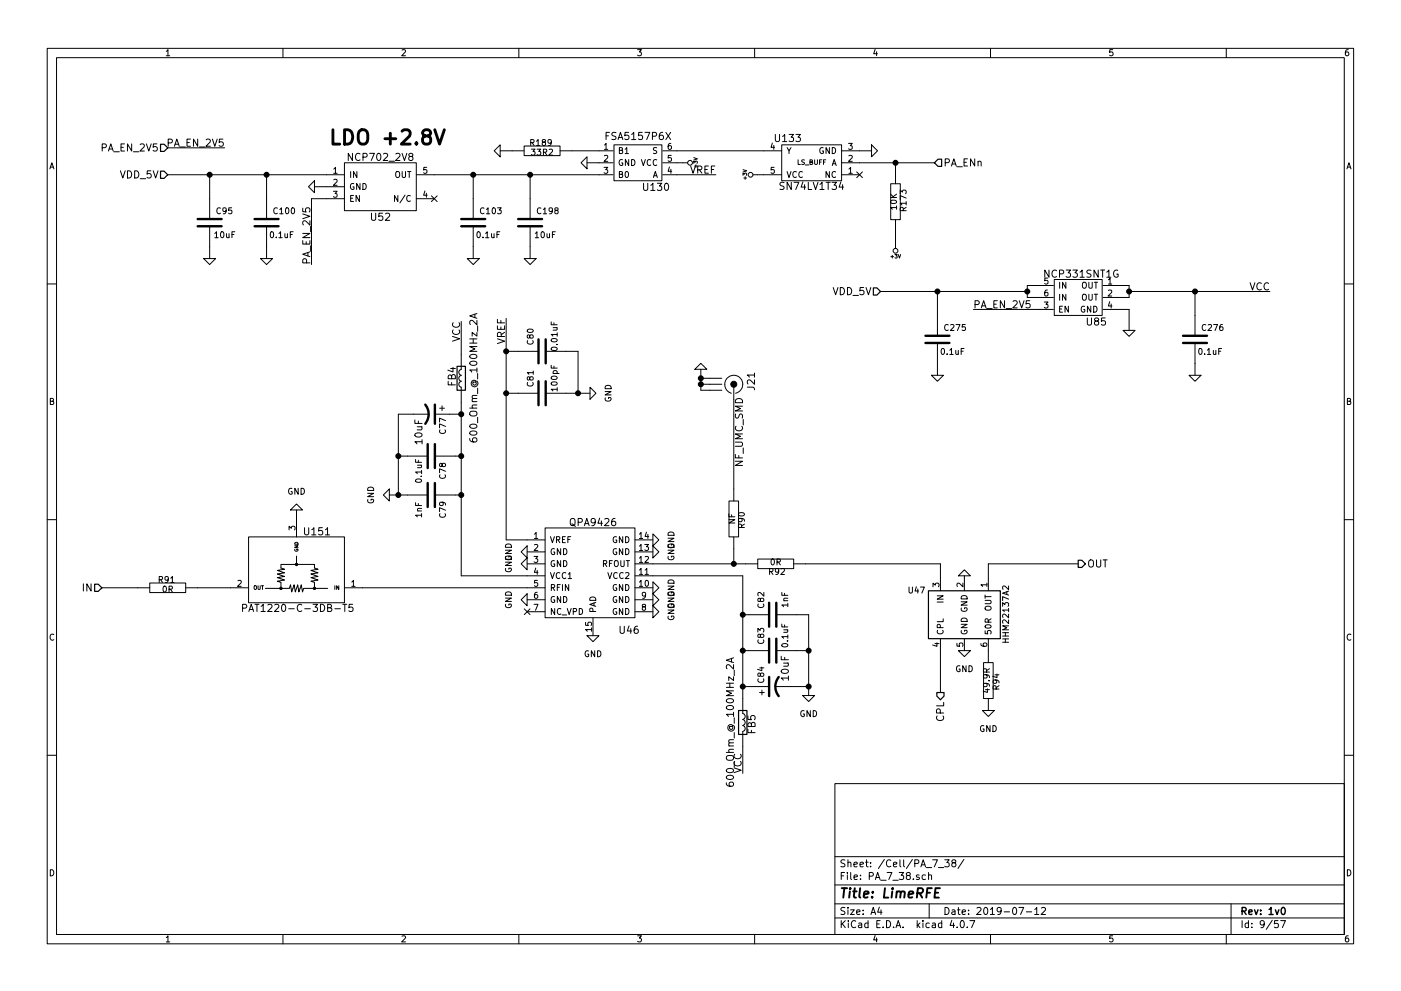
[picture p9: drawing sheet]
<svg xmlns="http://www.w3.org/2000/svg" width="297mm" height="210mm" viewBox="0 0 297 210" stroke-linecap="round" stroke-linejoin="round" font-family="sans-serif">
<g fill="none" stroke="#000" stroke-width=".21">
<path d="M10 10.3h277v189.9h-277zM12 12.2h273v186.1h-273zM35.3 10.9l.3-.4v1.3M35.3 11.8h.7M60 10.3v1.9M85.2 10.6l.5-.1 .3 .4-.8 .9h.8M110 10.3v1.9M135.2 10.5h.8l-.4 .5 .3 .1 .1 .2-.1 .4-.2 .1-.5-.1M160 10.3v1.9M185.5 10.5l-.3 .9h.8M185.9 11v.8M210 10.3v1.9"/>
<path d="M235.9 10.5h-.6v.6h.6l.1 .5-.3 .2-.4-.1M260 10.3v1.9M285.9 10.5l-.4 .1-.2 .2-.1 .8 .3 .2 .4-.1 .1-.4-.1-.2-.4-.1-.3 .3M10.6 35.8l.4-1.3 .4 1.3M10.7 35.5h.6M21.7 31.3h.7l.2-.3-.1-.3-.2-.2h-.6v1.5M23 32l.5-1.5 .5 1.5M23.1 31.6h.8M24.1 32.2h1.2M25.5 36.2l.5 1.6 .5-1.6M25.7 31.3h.5M26.4 30.5h-.7v1.5h.7"/>
<path d="M27 36.2a.77 .77 0 0 1 .9 .8 .77 .77 0 0 1-.9 .8zM27.9 30.5v1.5l-.9-1.5v1.5M28.3 32.2h1.1M28.5 36.2a.77 .77 0 0 1 .9 .8 .77 .77 0 0 1-.9 .8zM29.7 30.7l.6-.2 .3 .5-.9 1h.9M29.7 37.9h1.2M31 30.5l.5 1.5 .6-1.5M32 36.2h-.8v.8l.2-.2 .5 .1 .2 .6-.4 .3-.5-.2M32.5 36.2l.5 1.6 .5-1.6M33.3 30.5h-.8v.8l.2-.2 .5 .1 .2 .6-.4 .2-.5-.1M35.6 37.1h37.4M35.6 31.4h12"/>
<path d="M35.7 30.3l.7-.1 .2-.2-.1-.3-.3-.2h-.5v1.5M37 31l.5-1.5 .5 1.5M37.1 30.6h.7M38.1 31.2h1.2M39.6 30.2h.6M40.4 29.5h-.8v1.5h.8M41.9 29.5v1.5l-.9-1.5v1.5M42.3 31.2h1.1M43.7 29.7l.6-.2 .3 .4-.9 1.1h.9M44.4 37.1v9.4M45 29.5l.5 1.5 .6-1.5M47.3 29.5h-.8v.7l.2-.1 .5 .1 .1 .6-.3 .2-.5-.1"/>
<path d="M56.5 37.1v9.4M65.4 39.6l1.3-1.3v2.6zM66.7 39.6h6.3M70.8 35.9l.3-.4v1.3M70.8 38.1l.4-.1 .3 .4-.8 .9h.8M70.8 36.8h.7M73 34.5h15.3v10.2h-15.3zM74.3 36.4v1.3M74.7 32.5v1.6l-.9-1.6v1.6M75 39a.59 .59 0 0 0-.7 .6 .59 .59 0 0 0 .7 .5l.1-.5h-.3M75.7 36.4v1.3l-.7-1.3v1.3M76.3 38.9v1.3l-.7-1.3v1.3"/>
<path d="M76.3 32.7a.72 .72 0 0 0-1 .5 .72 .72 0 0 0 .7 .9l.3-.2M76.9 38.9a.64 .64 0 0 1 .8 .7 .64 .64 0 0 1-.8 .6zM77 33.3h.7l.2-.3-.1-.3-.3-.2h-.5v1.6M78.4 32.5h1l-.7 1.6M80 32.7l.2-.2a.81 .81 0 0 1 .6 .8 .81 .81 0 0 1-.6 .8l-.2-.2-.1-.4zM81.3 32.7l.6-.2 .3 .5-.9 1.1h.9M82.5 34.2h1.1M83.9 32.7l.6-.2 .3 .5-.9 1.1h.9M84.1 36.4h.5l.1 .8a.42 .42 0 0 1-.2 .4 .42 .42 0 0 1-.4 0l-.2-.4zM85.2 32.5l.6 1.6 .5-1.6M85.3 36.4v1l.2 .3h.3l.2-.3v-1M86.4 36.4h.7"/>
<path d="M86.8 36.4v1.3M87 33.2l-.3-.3v-.2l.3-.2 .4 .1 .2 .2-.1 .2-.7 .3-.1 .2v.3l.3 .3h.2l.4-.3v-.3l-.4-.3M88.3 37.1h41.7M90.5 35.5h-.6l-.1 .6h.7v.5l-.2 .2-.5-.2M100.3 37.1v9.4M106 30.7v2.6l-1.2-1.3zM106 32h5.1M111.1 31h7.6v2h-7.6zM112.4 37.1v9.4M112.5 30.3l.6-.1 .1-.5-.7-.1v1.3M112.6 31.6h.8l-.4 .5 .4 .1v.6l-.2 .1-.6-.1M112.8 30.3l.4 .6"/>
<path d="M113.7 30l.4-.4v1.3M113.7 30.9h.8M113.9 31.6h.8l-.5 .5 .4 .1v.6l-.2 .1-.5-.1M115.2 30.1l-.2-.2 .1-.2h.5v.3l-.5 .2-.1 .2v.4l.2 .1h.2l.3-.3-.1-.3-.2-.2M115.2 32.3l.6-.1 .1-.5-.7-.1v1.3M115.5 32.3l.4 .6M116.4 31.7l.5-.1 .2 .4-.7 .9h.7M116.9 30.1l-.2 .3-.4-.1-.1-.6 .5-.1 .2 .2-.1 .8-.3 .3h-.2M118.7 32h11.3M123.2 34.5l1.3-1.2v2.5zM124.5 34.5h5.5M128.1 35.5h.8l-.5 .5 .4 .1v.5l-.2 .2-.5-.2"/>
<path d="M128.1 30.8l.4-.4v1.3M128.1 33.1l.5-.1 .3 .3-.8 .9h.8M128.1 31.7h.8M128.5 28.8h.5M129.2 28.1h-.7v1.5M130.2 30.7h10.1v7.6h-10.1zM130.6 28.2l-.6-.1-.3 .3 .2 .3 .6 .3v.5l-.2 .1-.6-.1M131 29.6l.5-1.5 .6 1.5M131.2 29.2h.7M131.3 31.9l.6-.1v-.4l-.6-.1v1.3h.5l.2-.4-.3-.3M131.3 37l.6-.1v-.4l-.6-.1v1.3h.5l.2-.5-.3-.2M132 33.9a.59 .59 0 0 0-.7 .6 .59 .59 0 0 0 .7 .5v-.4h-.2"/>
<path d="M132.5 31.7l.4-.4v1.3M132.5 32.6h.7M132.6 36.5l.2-.1a.67 .67 0 0 1 .5 .6 .67 .67 0 0 1-.5 .7l-.3-.5zM133.3 28.1h-.8v.7l.2-.1h.5l.1 .6-.3 .3-.5-.1M133.3 33.9v1.2l-.7-1.2v1.2M133.9 33.9a.64 .64 0 0 1 .7 .6 .64 .64 0 0 1-.7 .6zM133.9 28.5l.5-.4v1.5M133.9 29.6h.9M136 33.9l.4 1.2 .4-1.2M136.2 28.1h-.8v.7l.2-.1h.5l.1 .6-.3 .3-.5-.1M136.4 38.9v1.2l.4 .3h.2l.3-.3v-1.2M136.8 28.1h1l-.7 1.5"/>
<path d="M138 34a.56 .56 0 0 0-.8 .5 .56 .56 0 0 0 .8 .5M138 39.3l.4-.4v1.5M138.3 28.9l.8-.1 .1-.2-.1-.4-.2-.1h-.6v1.5M138.5 37.7l.4-1.3 .5 1.3M138.7 37.3h.5M139.2 34a.56 .56 0 0 0-.7 .5 .56 .56 0 0 0 .7 .5M139.2 31.4h-.6v.4a.54 .54 0 0 1 .6 .7l-.2 .1-.5-.1M139.4 38.9h.9l-.5 .6 .5 .2-.1 .6-.2 .1-.6-.1M140.5 28.1l-.4 .1a.99 .99 0 0 0 0 1.4l.5-.1 .1-.5-.3-.3h-.3l-.3 .3M140.5 34.5h5.3M140.5 37.1h11.3M140.5 32h25.2"/>
<path d="M141 39l.2-.1a.81 .81 0 0 1 .6 .7 .81 .81 0 0 1-.6 .8l-.2-.1-.1-.5zM141.2 28.1l1 1.5M141.9 35.4l-.2 .9h.7M142.2 28.1l-1 1.5M142.2 30.4l-.3 .1-.2 .2v.7l.2 .3 .4-.1-.1-.6-.3-.1-.2 .2M142.2 35.9v.9M142.3 33h-.6v.5h.6v.6l-.2 .1-.4-.1M146.4 35.2l.5 1.5 .5-1.5M147.1 34.7v-.5l.3 .2 .1-.2h.3v.5M147.1 33.4l.8 .3-.8 .3M147.3 35.2h.6M147.5 34.9v.6"/>
<path d="M147.9 36h.8l.1-.3-.1-.3-.2-.2h-.6v1.5M148.3 36l.5 .7M149.5 36h.5M150.2 35.2h-.7v1.5h.7M150.8 36h.5M151.6 35.2h-.8v1.5M157.5 37.2v-.5l.3 .3 .2-.3 .2 .1v.4M157.5 36l.8 .2-.8 .3M157.7 37.8h.6M158 37.5v.6M159.6 37.1h6.1M163.8 30.3l-.3 1h.7"/>
<path d="M164.1 30.8v.9M164.1 35.5h-.6v.6h.6v.5l-.1 .2-.5-.2M164.4 28.5v1.3l.3 .2h.3l.3-.2v-1.3M165.7 30.7h12.7v7.6h-12.7zM165.9 29l.5-.5v1.5M165.9 30h.9M166.2 38.8l-.5-.1-.3 .1v.5l.7 .2 .1 .4-.3 .3-.5-.1M166.9 31.3l.4 .7 .4-.7M166.9 36.4l.4 1.3 .4-1.3M167.3 32v.6M167.3 28.5h.9l-.5 .6 .5 .3v.5l-.3 .1-.6-.1M167.8 38.7v1.5l-.9-1.5v1.5"/>
<path d="M168.4 38.7h1l-.7 1.5M168.8 28.5h.9l-.5 .6 .5 .3-.1 .5-.2 .1-.6-.1M168.9 36.5a.56 .56 0 0 0-.8 .5 .56 .56 0 0 0 .8 .5M169.2 33.9v1h.5M170.1 36.5a.56 .56 0 0 0-.7 .5 .56 .56 0 0 0 .7 .5M170.2 38.6l-.4 1.1h1M170.6 34h-.6a.41 .41 0 0 0 .5 .5v.3h-.5M170.6 39.2v1M170.7 35h.8M171.4 38.7v1.5h.7M171.7 34.4l.5-.1v-.3l-.5-.1v1h.4l.2-.3-.2-.2M172.4 38.7l.5 1.5 .5-1.5"/>
<path d="M172.7 33.9v.8l.2 .2 .4-.2v-.8M173.8 34.4h.3M173.8 39.1l.5-.4v1.5M174.2 33.9h-.4v1M174.5 31.4a.59 .59 0 0 0-.7 .5 .59 .59 0 0 0 .7 .6l.1-.5h-.3M174.6 34.4h.3M175.1 33.9h-.5v1M175.2 38.7h.8M175.6 38.7v1.5M175.8 36.4v1.3l-.7-1.3v1.3M175.8 31.3v1.3l-.7-1.3v1.3M176.4 38.7h.9l-.5 .6 .5 .2v.6l-.3 .1-.6-.1"/>
<path d="M176.5 35.1l.4-1.2 .4 1.2M176.5 31.3a.64 .64 0 0 1 .7 .6 .64 .64 0 0 1-.7 .7zM176.6 34.7h.6M177.2 36.5a.56 .56 0 0 0-.8 .5 .56 .56 0 0 0 .8 .5M178.3 38.6l-.4 1.1h1M178.4 37.1h3.8M178.4 32h6.4M178.4 34.5h19.7M178.6 39.2v1M179.9 30.4h.8l-.4 .5 .3 .1v.6l-.1 .1-.6-.1M180 35.9l.3-.4v1.3M180 33.1l.5-.1 .2 .3-.8 .9h.8"/>
<path d="M180 36.8h.7M181.6 36.5l1.3 1.2M182.9 36.5l-1.3 1.2M184.8 30.7l1.3 1.3-1.3 1.3zM188.8 39h2.1v7.6h-2.1zM189.9 34.5v4.5M200.4 34.5l.7-.1 .2-.2-.1-.3-.2-.2h-.6v1.5M201.7 35.2l.5-1.5 .5 1.5M201.9 34.8h.7M202.9 35.4h1.1M204.4 34.4h.5M205.1 33.7h-.7v1.5h.7"/>
<path d="M206.7 33.7v1.5l-.9-1.5v1.5M207.4 34.4v-.1a.36 .36 0 0 1 .6 .1v.8M207.4 34.2v1M285.6 35.8l.4-1.3 .4 1.3M285.7 35.5h.6M43.2 54.9h2.5l-1.3 1.2zM44.4 48v6.9M45.5 49.5l.4-.3v1.2M45.5 50.4h.8M46.7 44.2a.56 .56 0 0 0-.7 .5 .56 .56 0 0 0 .7 .5M46.9 49.3l.1-.1a.67 .67 0 0 1 .5 .6 .67 .67 0 0 1-.5 .6l-.2-.4zM48 44.6l-.3 .3-.4-.1v-.6l.4-.1 .3 .2-.1 .8-.3 .3h-.3"/>
<path d="M48 49.6l.1 .8h.3l.2-.1M48.6 49.6v.8M49.1 44.1h-.6v.6h.6v.5l-.2 .2-.4-.2M49.2 49.8h.4M49.8 49.2h-.6v1.2M55.2 54.9h2.6l-1.3 1.2zM56.5 48v6.9M57.4 49.3l.2-.1a.67 .67 0 0 1 .4 .6 .67 .67 0 0 1-.4 .6l-.3-.4zM58.6 50.3v.1M58.8 44.2a.56 .56 0 0 0-.8 .5 .56 .56 0 0 0 .8 .5M59.1 49.5l.4-.3v1.2M59.1 50.4h.7"/>
<path d="M59.3 44.4l.4-.3v1.3M59.3 45.4h.7M60.4 49.6l.1 .8h.3l.1-.1M60.6 44.2l.2-.1a.67 .67 0 0 1 .5 .6 .67 .67 0 0 1-.5 .7l-.3-.5zM60.9 49.6v.8M61.5 49.8h.5M61.8 44.2l.2-.1a.67 .67 0 0 1 .5 .6 .67 .67 0 0 1-.5 .7l-.3-.5zM62.2 49.2h-.7v1.2M64.2 51v.8h1.5v-.8M64.2 49.5h1.5l-1.5 .9h1.5M64.2 45.4l1.5 .5-1.5 .5M64.2 44.2v.7l.7 .1-.1-.3v-.5l.6-.1 .3 .3-.1 .6"/>
<path d="M64.9 51.3v.5M65 55.8l-.1-.8-.2-.1-.4 .1-.1 .2v.6h1.5M65.3 53.6v.7M65.7 53.4l-1.5 .5 1.5 .6M65.7 46.8v1l-1.1-1-.4 .3 .1 .6M65.9 48v1.2M65.9 52.1v1.2M70.7 40.6h.8l-.5 .5 .4 .1v.5l-.2 .2-.5-.2M73 42.2h-7v13.9M74.3 42.1h.5M75 41.5h-.7v1.2h.7M76.2 41.5v1.2l-.7-1.2v1.2"/>
<path d="M78.8 45.2v1.3l.3 .3h.2l.4-.3v-1.3M81.1 45.2h-.7l-.1 .8 .2-.2 .5 .1 .2 .6-.3 .3-.6-.2M81.7 45.4l.6-.2 .3 .5-.9 1.1h.9M84.4 41.5v1.2l-.8-1.2v1.2M85.9 41.4l-1.1 1.6M87 41.6a.56 .56 0 0 0-.8 .5 .56 .56 0 0 0 .8 .5M88.3 42.2h3.8M90.1 40.5l-.3 .9h.8M90.4 41v.9M91.5 41.5l1.2 1.3M92.7 41.5l-1.2 1.3M99.1 54.9h2.5l-1.3 1.2z"/>
<path d="M100.3 48v6.9M101.2 49.3l.2-.1a.67 .67 0 0 1 .4 .6 .67 .67 0 0 1-.4 .6l-.3-.4zM102.4 50.3v.1M102.6 44.2a.56 .56 0 0 0-.8 .5 .56 .56 0 0 0 .8 .5M102.9 49.5l.4-.3v1.2M102.9 50.4h.8M103.1 44.4l.4-.3v1.3M103.1 45.4h.7M104.2 49.6l.1 .8h.3l.1-.1M104.4 44.2l.2-.1a.67 .67 0 0 1 .5 .6 .67 .67 0 0 1-.5 .7l-.3-.5zM104.7 49.6v.8M105.4 49.8h.4"/>
<path d="M105.5 44.1h.8l-.5 .5 .4 .1v.5l-.2 .2-.5-.2M106 49.2h-.6v1.2M111.1 54.9h2.6l-1.3 1.2zM112.4 48v6.9M113.5 49.5l.3-.3v1.2M113.5 50.4h.7M114.7 44.2a.56 .56 0 0 0-.8 .5 .56 .56 0 0 0 .8 .5M114.8 49.3l.2-.1a.67 .67 0 0 1 .4 .6 .67 .67 0 0 1-.4 .6l-.3-.4zM115.2 44.4l.3-.3v1.3M115.2 45.4h.7M116 49.6v.8h.3l.2-.1M116.5 49.6v.8"/>
<path d="M117.1 44.6l-.2 .3-.4-.1v-.6l.4-.1 .2 .2v.8l-.3 .3h-.3M117.1 49.8h.5M117.7 49.2h-.6v1.2M117.9 44.6l-.3-.2 .1-.2h.6v.3l-.6 .2-.1 .2 .1 .3 .2 .2h.2l.2-.3v-.4l-.2-.1M138 40.4h.9M173.8 40.2h.9M188.8 41.9h1.3M188.8 41.2l.7 .7M188.9 42.6a.76 .76 0 0 1 1.2 .3 .74 .74 0 0 1-1.3-.1zM188.9 54.5h.6M189.2 54.2v.6M189.7 54h.5l-.2 .3 .2 .1v.3h-.5"/>
<path d="M189.9 46.6v6.1M190.1 44h-1.3l.4 .4M190.1 43.7v.7M190.1 41.2l-.7 .5M190.4 54l.3 .8 .3-.8M190.9 41.1v-.8l.4 .5 .1-.4h.6l.1 .2-.1 .5M191.5 44.7l-.1-.6-.4-.1-.1 .7h1.2M192.1 43.1h-1.2l.3 .4M192.1 42l-1.2-.5v.8M192.1 44l-.6 .4M192.1 42.8v.7M222.1 59h-.6v.6h.6v.5l-.1 .2-.5-.2"/>
<path d="M222.4 57.3v1.5l-.9-1.5v1.5M223.5 59.3h10.2v7.6h-10.2zM224 57.4a.72 .72 0 0 0-1 .5 .72 .72 0 0 0 .7 .9l.3-.1M224.6 58.1l.8-.1 .1-.2v-.4l-.3-.1h-.6v1.5M224.7 59.9v1.3M226 59.9v1.3l-.7-1.3v1.3M226 57.3h1l-.5 .6 .5 .3-.1 .5-.2 .1-.7-.1M227.5 57.3h.9l-.5 .6 .5 .3-.1 .5-.2 .1-.6-.1M229 57.7l.4-.4v1.5M229 58.8h.9M229.7 59.9h.4l.2 .8a.42 .42 0 0 1-.2 .4 .42 .42 0 0 1-.4 0l-.2-.4zM230.9 59.9v1l.2 .3h.2l.3-.3v-1"/>
<path d="M231.3 57.4l-.6-.1-.2 .1v.5l.7 .3 .1 .3-.3 .3-.6-.1M232 59.9h.7M232.4 59.9v1.3M232.8 57.3v1.5l-.8-1.5v1.5M233.3 57.3h.9M233.8 57.3v1.5M234.6 57.7l.5-.4v1.5M234.6 58.8h.9M235 59.4l.4-.4v1.3M237 57.4a.71 .71 0 0 0-.9 .7 .71 .71 0 0 0 .9 .6l.1-.5h-.3M265 60l.6 1.5 .5-1.5M10 60.2h2"/>
<path d="M95.5 78.2h1M95.8 79.9l.2-.4h.4l.1 .3v.6h-1.5l.2-.8 .3-.1 .2 .2 .1 .7M95.9 71.4l1.6 .5-1.6 .5M96 77.9v1l-1.1-.4M96.1 70a.72 .72 0 0 0 .5 1 .72 .72 0 0 0 .9-.7l-.2-.3M96.1 68.5a.72 .72 0 0 0 .5 1 .72 .72 0 0 0 .9-.7l-.2-.3M97.8 77.8v.6a.65 .65 0 0 0-.5 .6 .65 .65 0 0 0 .5 .6 .65 .65 0 0 0-.5 .7 .65 .65 0 0 0 .5 .6 .65 .65 0 0 0-.5 .6 .65 .65 0 0 0 .5 .7v.5M97.8 68.2v9.5M99.6 72.8h1.5M99.6 71.9h1.5M99.7 76.9a.89 .89 0 0 1 1.4 .2 .86 .86 0 0 1-.8 .4 .86 .86 0 0 1-.7-.5zM99.7 75.3a.81 .81 0 0 1 1.4 .4 .86 .86 0 0 1-.8 .4 .86 .86 0 0 1-.7-.5z"/>
<path d="M100.3 71.9v.9M100.7 66.7v.7M101.1 78.5h-1.5l.4 .5M101.1 73.5h-1.5l1.1 .5-1.1 .5h1.5M101.1 70.5v.8l-1-.8v.8M101.1 68v.9l-1.1-.9-.4 .3 .1 .6M101.1 66.5l-1.5 .5 1.5 .5M101.1 78.1v.9M101.3 69.1v1.2M101.3 79.2v1.2M105.5 71.9l1.5 .5-1.5 .5M105.5 69.1v.8h1.5v-.8"/>
<path d="M105.5 67.8v.7h1.5M106.2 68v.5M106.2 69.4v.5M106.3 71.4l-.1-.7-.2-.2-.4 .1-.1 .2v.6h1.5M107 70.5l-.7 .5M107.3 74.5h6.9M107.3 67.6v46.9h8.3M111.8 70a.76 .76 0 0 1 1.3 .3 .74 .74 0 0 1-1.3-.2zM111.9 72.3a.56 .56 0 0 0 .5 .7 .56 .56 0 0 0 .5-.7M112.3 71.3l.3-.3 .3 .1 .2 .2-.2 .4h-.3l-.2-.1-.2-.5h-.3l-.1 .5 .3 .1 .2-.2M113.1 79.1h-1.3l.3 .3M113.1 78.7v.7"/>
<path d="M115.7 74.5h6.9v8.9M116.9 68.3v.6h1.2M116.9 77.5v.6h1.2M116.9 73.8a.76 .76 0 0 1 1.2 .3 .74 .74 0 0 1-1.2-.1zM116.9 72a.76 .76 0 0 1 1.2 .3 .74 .74 0 0 1-1.2-.2zM116.9 80a.76 .76 0 0 1 1.2 .2 .74 .74 0 0 1-1.2-.1zM117.3 69.5h.8M117.3 79.2h1.2M117.3 79.2v-.3l.2-.3 .6 .2v.4M117.4 68.5v.4M117.4 77.7v.4M118 73.1h.1"/>
<path d="M118 69.5l.1 .2v.3h-.8M118.1 71h-1.2l.3 .3M118.1 70.6v.7M148.6 77.1l1.3 1.3h-2.6zM148.6 78.4v4.4h4.4M160 79.6h-1.6l.5 .4M160 79.1v.9M176.7 61l.5 1.5 .5-1.5M178.2 61a.77 .77 0 0 1 .9 .8 .77 .77 0 0 1-.9 .7zM179.7 61a.77 .77 0 0 1 .9 .8 .77 .77 0 0 1-.9 .7zM180.8 62.7h1.2M183.1 61h-.7l-.1 .7 .2-.1 .5 .1 .2 .5-.3 .3-.6-.1"/>
<path d="M183.6 61l.5 1.5 .5-1.5M186.7 61.8h31.1M197.5 79.6h2.5l-1.2 1.3zM198.8 61.8v9.4M198.8 72.8v6.8M199.6 74l.2-.1a.67 .67 0 0 1 .5 .7 .67 .67 0 0 1-.5 .6l-.3-.5zM200.8 75.1v.1M201 69a.56 .56 0 0 0-.7 .5 .56 .56 0 0 0 .7 .5M201.4 74.3l.3-.4v1.3M201.4 75.2h.7M201.5 69l.5-.1 .3 .3-.8 .9h.8M202.6 74.3l.1 .8 .3 .1 .2-.1"/>
<path d="M202.7 68.9h.8l-.5 1.2M203.2 74.3v.9M203.8 74.5h.4M204.4 73.9h-.6v1.3M204.6 68.9h-.6v.5h.6v.6l-.1 .1-.5-.1M206.4 65.7h16.9M206.7 64.6l.8-.1 .1-.2-.1-.3-.2-.2h-.6v1.5M208.1 65.3l.5-1.5 .5 1.5M208.2 64.9h.7M209.2 65.5h1.2M210.7 64.5h.5M211.5 63.8h-.8v1.5h.8"/>
<path d="M213 63.8v1.5l-.9-1.5v1.5M213.3 65.5h1.2M214.8 64l.6-.2 .3 .4-1 1.1h1M216.1 63.8l.5 1.5 .5-1.5M218.3 63.8h-.7l-.1 .7 .3-.1 .5 .1 .1 .5-.3 .3-.6-.1M221.4 64.1h.8l-.4 .5 .3 .1v.5l-.1 .1-.6-.1M222.1 61.5l-.4 .1-.2 .2v.8l.2 .2 .4-.1v-.6l-.4-.1-.2 .2M223.3 60.6h-5.5v2.5h5.5M224.7 65.6h.4M224.7 62.4v1.3M225.3 65h-.6v1.2h.6M226 62.4v1.3l-.7-1.3v1.3"/>
<path d="M226.5 65v1.2l-.7-1.2v1.2M229.5 62.6l.3-.2 .3 .1 .2 .8a.42 .42 0 0 1-.2 .3 .42 .42 0 0 1-.4 0l-.2-.3zM229.9 65a.59 .59 0 0 0-.7 .6 .59 .59 0 0 0 .7 .6l.1-.5h-.2M230.5 67.5v1.2l.3 .3h.3l.3-.3v-1.2M230.9 62.4v1l.2 .3h.2l.3-.3v-1M231.3 65v1.2l-.7-1.2v1.2M231.9 65a.64 .64 0 0 1 .7 .6 .64 .64 0 0 1-.7 .6zM232 62.4h.7M232.4 68.1l-.3-.3v-.2l.3-.1h.4l.1 .3v.2l-.7 .2-.1 .2v.3l.3 .3h.2l.3-.3v-.3l-.3-.3M232.4 62.4v1.3M233.9 60.6h5.5v2.5h-5.5M233.9 65.7h5.5v4.4"/>
<path d="M234.3 67.5h-.7l-.1 .7 .2-.2 .5 .1 .2 .6-.3 .3-.6-.2M235 61.6l.5-.1 .2 .4-.8 .9h.8M235 60.3h.7M235.3 64l-.3 .9h.8M235.6 64.5v.8M238.1 70.1h2.6l-1.3 1.3zM239.4 61.8h29.8M252.1 79.6h2.5l-1.2 1.3zM253.4 61.8v9.4M253.4 72.8v6.8M254.3 74l.1-.1a.67 .67 0 0 1 .5 .7 .67 .67 0 0 1-.5 .6l-.2-.5zM255.4 75.1v.1"/>
<path d="M255.7 69a.56 .56 0 0 0-.8 .5 .56 .56 0 0 0 .8 .5M256 74.3l.3-.4v1.3M256 75.2h.7M256.2 69l.4-.1 .3 .3-.8 .9h.8M257.3 74.3v.8l.3 .1 .2-.1M257.3 68.9h.8l-.5 1.2M257.8 74.3v.9M258.4 74.5h.4M259 73.9h-.6v1.3M259.2 68.9h-.4l-.2 .3v.7l.2 .2 .5-.1-.1-.6-.4-.1-.2 .3M267.4 60.1a.72 .72 0 0 0-1 .5 .72 .72 0 0 0 .7 .9l.3-.1M269 60.1a.72 .72 0 0 0-1.1 .5 .72 .72 0 0 0 .8 .9l.3-.1"/>
<path d="M285 60.2h2M10.7 85.1h.5l.1-.5-.6-.1v1.3h.5l.2-.4-.3-.3M84.5 96.8h6.2M88 89.1v.7h1.5M88 92.1a.89 .89 0 0 1 1.5 .2 .86 .86 0 0 1-.8 .5 .86 .86 0 0 1-.7-.6zM88.1 97.5v.6h1.3M88.5 90.5h1M88.5 98.7h.9M88.7 89.3v.5M88.7 97.7v.4M89.3 98.7l.1 .2-.1 .3h-.8M89.3 90.5l.2 .3-.1 .3-.9 .1"/>
<path d="M89.4 99.8v.7M89.5 93.7h-1.5l.4 .5M89.5 93.3v.9M90.9 87.9h-6.4v17.1M92.2 96.8h5.6M92.5 87.9h5.3M93.2 86.6h1M93.3 91.2a.56 .56 0 0 0 .5 .8 .56 .56 0 0 0 .5-.8M93.7 98.5l.3-.2h.3l.2 .2-.2 .5h-.3l-.2-.1-.2-.6h-.3l-.1 .6 .3 .1 .2-.2M93.7 86.1v1M94.5 100l-1.3-.5v.8M94.5 90.5l-1.3-.6v.9"/>
<path d="M94.5 89.2l-1.3-.5v.9M95 80.9v.8h1.5M95.8 81.1v.6M97.8 82.8v39.4h17.8M99.6 93l.1 .5a.99 .99 0 0 0 1.4 0l-.1-.5-.5-.1-.3 .3v.3l.3 .3M99.6 86.6h1.5M99.7 91.7a.89 .89 0 0 1 1.4 .2 .86 .86 0 0 1-.8 .4 .86 .86 0 0 1-.7-.5zM99.7 90.2a.89 .89 0 0 1 1.4 .3 .86 .86 0 0 1-.8 .4 .86 .86 0 0 1-.7-.5zM99.7 87.4a.99 .99 0 0 1 1.4 .2 .53 .53 0 0 1-.5 .7h-.5a.52 .52 0 0 1-.4-.9zM100.1 85.2h1M100.4 81.1a.36 .36 0 0 0 0 .5 .36 .36 0 0 0 .5 0 .36 .36 0 0 0-.1-.5M101.1 85.9h-.8a.37 .37 0 0 0-.2 .3 .37 .37 0 0 0 .2 .4"/>
<path d="M101.1 84.6h-.8a.37 .37 0 0 0-.2 .3 .37 .37 0 0 0 .2 .3M101.1 83.9h-.8a.35 .35 0 0 0-.2 .3 .35 .35 0 0 0 .2 .4M101.1 80.8a.71 .71 0 0 1 0 1.2 .71 .71 0 0 1-1.1-.4 .71 .71 0 0 1 .7-.9l.2 .2-.1 .2h-.5M101.3 82.4v1.1M101.3 88.5v1.2M107.3 83.4h6.9M111.9 81.1a.56 .56 0 0 0 .5 .8 .56 .56 0 0 0 .5-.8M112.3 80.2l.3-.3 .3 .1 .2 .2-.2 .4h-.3l-.2-.1-.2-.5h-.3l-.1 .5 .3 .1 .2-.2M115.7 83.4h9.4M116.9 81.2a.76 .76 0 0 1 1.2 .3 .74 .74 0 0 1-1.2-.2zM118.1 82.6h-1.2l.3 .4M118.1 82.2v.8"/>
<path d="M125.1 82.2l1.3 1.2-1.3 1.3zM128.3 83.1h1.3l-1.3 .7h1.3M128.3 84.4a.59 .59 0 0 0 .6 .7 .59 .59 0 0 0 .6-.7l-.5-.1v.3M128.5 81.9a.67 .67 0 0 1 .7-.1 .67 .67 0 0 1 .4 .7h-1.3zM148.6 81.5h4.4M148.6 80.3h4.4M155.1 83.4a1.93 1.93 0 0 1-1.2-2.9 1.93 1.93 0 0 1 3.2 0 1.93 1.93 0 0 1-1.1 2.9M155.6 82.2v24.1M155.9 97.9h1.5l-1.5 .8h1.5M155.9 96.4v.7h1.5M155.9 93.8h1.2l.3 .3v.3l-.3 .3h-1.2M156 87.8l-.1 .6 .2 .2h.4l.3-.6 .3-.2 .3 .3v.6"/>
<path d="M156 84.9a.81 .81 0 0 1 .9-.3 .81 .81 0 0 1 .5 .8h-1.5zM156.1 90.4a.72 .72 0 0 0 .4 1.1 .72 .72 0 0 0 .9-.8l-.1-.3M156.6 96.6v.5M157.4 92.1h-1.5l1.1 .5-1.1 .5h1.5M157.4 86.2h-1.5l1.1 .5-1.1 .5h1.5M157.6 89v1.2M157.6 95v1.2M158.4 82.1l1.4 .1 .2 .5M160 80.6v.9l-1.1-.9-.5 .3 .2 .6M285.7 85.1h.5l.1-.5-.6-.1v1.3h.5l.2-.4-.3-.3M10 110.3h2M52.7 113.9h20.3v14h-20.3z"/>
<path d="M61.3 112.4v-.7l.5 .4 .1-.4h.5l.2 .2-.2 .5M61.6 108.2l1.3-1.3 1.2 1.3zM61.9 103.7a.59 .59 0 0 0-.7 .5 .59 .59 0 0 0 .7 .6l.1-.5h-.3M62.5 115.8h.7l-.7 .4h.7M62.5 116.6a.33 .33 0 0 0 .4 .4 .33 .33 0 0 0 .2-.5h-.2v.2M62.5 115.2a.38 .38 0 0 1 .4-.1 .38 .38 0 0 1 .3 .4h-.7zM62.9 108.2v5.7M62.9 118v1.8M63.2 103.6v1.3l-.7-1.3v1.3M63.8 103.6a.64 .64 0 0 1 .7 .6 .64 .64 0 0 1-.7 .7zM64.6 112v1.2l.3 .3h.3l.3-.3v-1.2M66.1 112.4l.4-.4v1.5"/>
<path d="M66.1 113.5h.9M68.4 112h-.8l-.1 .7 .3-.2 .5 .1 .1 .6-.3 .3-.6-.2M69 112.4l.4-.4v1.5M69 113.5h.9M78 104.7h1.2l-1.2 .7h1.2M78 106a.59 .59 0 0 0 .6 .7 .59 .59 0 0 0 .5-.7l-.4-.1v.3M78 103.6a.69 .69 0 0 1 .8-.2 .69 .69 0 0 1 .4 .7h-1.2zM81.3 105l1.2-1.2v2.5zM82.5 105h8.2M88.1 106.6v.7h1.3M88.2 101.8a.76 .76 0 0 1 1.2 .3 .74 .74 0 0 1-1.3-.2zM88.5 108.4h.9"/>
<path d="M88.7 106.8v.5M89.3 101.1h.1M89.4 100.1h-1.3l.4 .4M89.4 109.3h-1.3l.4 .4M89.4 107.9h-.8l-.1 .3 .1 .2M89.4 109v.7M92.2 105h5.6M93.3 100.7a.56 .56 0 0 0 .5 .8 .56 .56 0 0 0 .5-.8M93.3 109a.56 .56 0 0 0 .5 .8 .56 .56 0 0 0 .5-.8M93.7 106.5l.3 .3-.1 .4h-.6l-.1-.4 .2-.3 .8 .1 .3 .3v.3M94.5 108.2l-1.3-.5v.9M107.2 116.7h1.2l-1.2 .7h1.2"/>
<path d="M107.2 119.3h1.2l-1.2 .7h1.2M107.2 118.1a.59 .59 0 0 0 .6 .7 .59 .59 0 0 0 .6-.7l-.5-.1v.2M107.2 115.6a.69 .69 0 0 1 .8-.2 .69 .69 0 0 1 .4 .7h-1.2zM107.2 118.2a.69 .69 0 0 1 .8-.2 .69 .69 0 0 1 .4 .7h-1.2zM110.5 117.1l1.3-1.3v2.6zM110.5 119.6l1.3-1.2v2.5zM111.8 119.6h3.8M111.8 117.1h3.8M113.2 118.1h.8l-.4 .4 .4 .1v.6l-.2 .1-.6-.1M113.3 113.3l.4-.3v1.2M113.3 115.6l.5-.1 .2 .4-.8 .9h.8M113.3 114.2h.7"/>
<path d="M115.6 112h19v19.1h-19zM116.7 113.9l.4 1.2 .5-1.2M117.6 116.5a.59 .59 0 0 0-.8 .5 .59 .59 0 0 0 .8 .6v-.5h-.2M117.6 119a.59 .59 0 0 0-.8 .6 .59 .59 0 0 0 .8 .5v-.4h-.2M118 114.5l.6-.1v-.4l-.6-.1v1.2M118.3 114.5l.4 .6M118.9 116.4v1.3l-.7-1.3v1.3M118.9 118.9v1.3l-.7-1.3v1.3M119.3 114.4h.4M119.5 116.4a.64 .64 0 0 1 .7 .6 .64 .64 0 0 1-.7 .7zM119.5 118.9a.64 .64 0 0 1 .7 .7 .64 .64 0 0 1-.7 .6zM119.9 113.9h-.6v1.2h.6"/>
<path d="M120.4 114.4h.4M121 110.2a.5 .5 0 0 1 .6-.2 .5 .5 0 0 1 .3 .5v.8l-.3 .2a.53 .53 0 0 1-.7-.5zM121 113.9h-.6v1.2M121.2 111.2l.8 .5M122.6 110.8l.7-.1 .2-.2-.1-.3-.2-.2h-.6v1.5M123.9 111.5l.5-1.5 .5 1.5M124 111.1h.8M126.2 110.7l-.3 .2h-.3l-.3-.2 .1-.5 .5-.2a.96 .96 0 0 1-.1 1.5h-.3M127.2 109.9l-.4 1.1h.9M127.5 110.5v1M127.9 119.6l.6-.1 .1-.5-.7-.1v1.3M128.2 110.2l.6-.2 .3 .4-.9 1.1h.9"/>
<path d="M128.2 119.6l.5 .6M129.2 119.5h.4M129.8 118.9h-.6v1.3M130.3 119.1l.2-.2 .4 .1 .2 .8a.42 .42 0 0 1-.2 .4 .42 .42 0 0 1-.5-.1l-.1-.3zM130.4 110l-.4 .1a.99 .99 0 0 0 0 1.4l.5-.1 .1-.5-.3-.3h-.3l-.3 .3M130.7 116.5a.59 .59 0 0 0-.7 .5 .59 .59 0 0 0 .7 .6l.1-.5h-.3M130.7 113.9a.59 .59 0 0 0-.7 .6 .59 .59 0 0 0 .7 .6l.1-.5h-.3M131.6 118.9v1.1l.3 .2h.2l.2-.2v-1.1M132 116.4v1.3l-.7-1.3v1.3M132 113.9v1.2l-.7-1.2v1.2M132.6 116.4a.64 .64 0 0 1 .8 .6 .64 .64 0 0 1-.8 .7zM132.6 113.9a.64 .64 0 0 1 .8 .6 .64 .64 0 0 1-.8 .6z"/>
<path d="M132.8 118.9h.7M133.1 118.9v1.3M134.6 119.6h26.1M134.6 114.5h3.8M134.6 117.1h3.8M135.6 118.4l.3-.3v1.2M135.6 115.9l.3-.4v1.3M135.6 113.3l.3-.3v1.2M135.6 114.2h.7M135.6 119.3h.7M135.6 116.8h.7M136.7 115.5h.8l-.4 .5 .3 .1v.6l-.1 .1-.6-.1"/>
<path d="M136.8 118.2l.5-.1 .2 .3-.8 .9h.8M137.1 112.9l-.3 .9h.7M137.4 113.4v.8M138.4 115.8l1.3 1.3-1.3 1.3zM138.4 113.3l1.3 1.2-1.3 1.3zM141.6 116.7h1.3l-1.3 .7h1.3M141.6 114.2h1.3l-1.3 .7h1.3M141.7 118.1a.59 .59 0 0 0 .6 .7 .59 .59 0 0 0 .5-.7l-.5-.1v.2M141.7 115.5a.59 .59 0 0 0 .6 .7 .59 .59 0 0 0 .5-.7h-.5v.2M141.7 113.1a.69 .69 0 0 1 .8-.2 .69 .69 0 0 1 .4 .7h-1.3zM141.8 115.5a.67 .67 0 0 1 .8-.1 .67 .67 0 0 1 .3 .7h-1.3zM154.5 110.3h1.3l-1.3 .7h1.3"/>
<path d="M154.5 109v.6h1.3M154.6 106.3h2v7.6h-2zM155.1 109.2v.4M155.6 113.9v5.7M156.6 108.9a.76 .76 0 0 1 1.2 .3 .74 .74 0 0 1-1.2-.1zM157.1 110l.3 .2-.1 .4h-.6l-.1-.4 .2-.2h.7l.3 .3v.3M157.2 111.9l-.1-.6-.4-.1-.1 .7h1.2M157.8 111.2l-.6 .4M160.7 118.6h7.6v2h-7.6zM163.6 118.7l.2-.1a.67 .67 0 0 1 .4 .6 .67 .67 0 0 1-.4 .7l-.3-.5zM164.7 119.2h.7v-.5l-.7-.1v1.3M165 119.2l.5 .7"/>
<path d="M168.3 119.6h31.1v5.7M228.6 119.6h-19.1v5.7M230.9 119a.5 .5 0 0 1 .6-.2 .5 .5 0 0 1 .3 .5v.8l-.3 .2a.53 .53 0 0 1-.7-.5zM232.5 118.8v1.2l.3 .3h.3l.3-.3v-1.2M233.9 118.8h.8M234.3 118.8v1.5M285 110.3h2M11.4 134.6a.58 .58 0 0 0-.8 .6 .58 .58 0 0 0 .8 .5M17.7 123.9v1.5M19.3 123.9v1.5l-.9-1.5v1.5M21.6 124.7h10.1M31.7 123.7h7.7v2h-7.7z"/>
<path d="M33.8 123l.6-.1v-.5l-.6-.1v1.3M34.1 123l.4 .6M34.7 124.5l.1-.1a.67 .67 0 0 1 .5 .6 .67 .67 0 0 1-.5 .6l-.2-.5zM35.7 122.9l-.2 .2-.4-.1-.1-.6 .5-.1 .2 .2-.1 .8-.3 .3h-.2M35.8 125l.6-.1 .1-.4-.7-.1v1.2M36.1 125l.5 .6M36.2 122.7l.4-.4v1.3M36.2 123.6h.7M39.4 124.7h13.3M50.4 123.2l.5-.1 .3 .4-.8 .9h.8M51.4 129h.8l.1-.3-.1-.3-.2-.2h-.6v1.5M52.8 129.7l.5-1.5 .5 1.5"/>
<path d="M52.9 129.3h.7M53.9 124.4h.5v.4l-.2 .3-.3-.2zM54.1 128.2h.8M54.5 128.2v1.5M54.7 124.3v.6l.2 .2 .2-.1 .1-.7M55.3 128.6l.5-.4v1.5M55.3 129.7h.9M55.4 124.3h.5M55.7 124.3v.8M56.3 124.8h5l.3-.7 .2 1.5 .6-1.5 .2 1.5 .5-1.5 .3 1.5 .5-1.5 .2 1.5 .3-.8h5.1M56.8 128.4l.6-.2 .3 .4-1 1.1h1M58.2 128.4l.6-.2 .3 .4-.9 1.1h.9"/>
<path d="M59.6 124.8v-1.2l-.8-.3 1.5-.2-1.5-.6 1.5-.2-1.5-.5 1.5-.3-1.5-.5 1.5-.2-.7-.3v-.7h7.1v.7l.7 .3-1.5 .2 1.5 .5-1.5 .3 1.5 .5-1.5 .2 1.5 .6-1.5 .2 .8 .3v1.2M59.8 128.4l.3-.2a.81 .81 0 0 1 .5 .8 .81 .81 0 0 1-.5 .7l-.3-.1-.1-.4zM61.2 129.2h1.2M64 128.4a.72 .72 0 0 0-1 .5 .72 .72 0 0 0 .7 .8l.3-.1M64.6 129.2h1.2M66.4 128.2h.9l-.5 .6 .5 .3-.1 .5-.2 .1-.6-.1M67.9 128.2a.77 .77 0 0 1 .9 .8 .77 .77 0 0 1-.9 .7zM69.5 129l.6-.1 .2-.3-.1-.2-.7-.2v1.5h.6l.2-.1 .1-.4-.4-.2M71 124.3v.8M71 129.2h1.2M71.8 124.3v.8l-.4-.8v.8M72.7 128.2h.8"/>
<path d="M73 124.7h42.6M73.1 128.2v1.5M74.6 123.5l.3-.4v1.3M74.6 124.4h.7M74.8 128.2h-.8v.8l.2-.2 .5 .1 .2 .6-.4 .2-.5-.1M107.2 126.9h1.2l-1.2 .7h1.2M107.2 120.6a.59 .59 0 0 0 .6 .7 .59 .59 0 0 0 .6-.7l-.5-.1v.3M107.2 128.2a.59 .59 0 0 0 .6 .7 .59 .59 0 0 0 .6-.7h-.5v.2M107.2 125.8a.69 .69 0 0 1 .8-.2 .69 .69 0 0 1 .4 .7h-1.2zM110.5 127.2l1.3-1.2v2.5zM111.2 129.2l1.2 1.2M111.8 127.2h3.8"/>
<path d="M111.8 129.8h3.8M112.4 129.2l-1.2 1.2M113.2 128.2h.9l-.6 1.3M113.6 120.5l-.3 .9h.8M113.9 125.7h-.4l-.1 .3-.1 .7 .2 .2 .5-.1-.1-.6h-.4l-.2 .2M113.9 121v.9M114 123.1h-.6l-.1 .6h.7v.6l-.2 .1-.5-.1M116.7 121.5l.4 1.3 .5-1.3M116.9 124.7l.6-.1 .1-.5-.7-.1v1.3M117.2 124.7l.4 .6M117.6 126.6a.59 .59 0 0 0-.8 .6 .59 .59 0 0 0 .8 .6v-.5h-.2M117.6 129.1v1.3l-.7-1.3v1.3"/>
<path d="M118.2 124.6h.4M118.7 121.6a.56 .56 0 0 0-.8 .5 .56 .56 0 0 0 .8 .5M118.8 124h-.6v1.3M118.9 126.6v1.2l-.7-1.2v1.2M118.9 129.2a.56 .56 0 0 0-.7 .5 .56 .56 0 0 0 .7 .5M119.2 130.5h.9M119.3 124v1.3M119.5 126.6a.64 .64 0 0 1 .7 .6 .64 .64 0 0 1-.7 .6zM120 121.6a.56 .56 0 0 0-.8 .5 .56 .56 0 0 0 .8 .5M120.3 129.1l.4 1.3 .4-1.3M120.5 121.8l.3-.3v1.3M120.5 122.8h.7"/>
<path d="M120.6 124v1.3l-.7-1.3v1.3M121.5 129.8l.6-.1 .1-.5-.7-.1v1.3M122.8 129.1a.64 .64 0 0 1 .7 .6 .64 .64 0 0 1-.7 .7zM124.2 132v.7h.5v-.7h.6l.1 .2-.1 .5M124.5 134.9h2.5l-1.3 1.2zM124.8 138.1a.59 .59 0 0 0-.8 .6 .59 .59 0 0 0 .8 .6v-.5h-.2M125.1 126.9a.69 .69 0 0 1 .8-.2 .69 .69 0 0 1 .4 .7h-1.3zM125.4 133.6h-1.2l.3 .3M125.4 133.2v.7M125.7 129.7l-.1-.6h-.5l-.1 .6h1.3M125.7 131.1v3.8M125.9 127.9v.6"/>
<path d="M126.1 138.1v1.2l-.7-1.2v1.2M126.3 127.8l-1.3 .4 1.3 .4M126.7 138.1a.64 .64 0 0 1 .7 .6 .64 .64 0 0 1-.7 .6zM128.9 121.5l.4 1.3 .4-1.3M130.7 129.2a.59 .59 0 0 0-.7 .5 .59 .59 0 0 0 .7 .6l.1-.5h-.3M130.7 126.6a.59 .59 0 0 0-.7 .6 .59 .59 0 0 0 .7 .6l.1-.5h-.3M130.7 124.1a.59 .59 0 0 0-.7 .5 .59 .59 0 0 0 .7 .6l.1-.5h-.3M130.9 121.6a.56 .56 0 0 0-.8 .5 .56 .56 0 0 0 .8 .5M131.5 132.9v1.2l.3 .3h.3l.3-.3v-1.2M132 129.1v1.3l-.7-1.3v1.3M132 126.6v1.2l-.7-1.2v1.2M132 124v1.3l-.7-1.3v1.3"/>
<path d="M132.1 121.6a.56 .56 0 0 0-.7 .5 .56 .56 0 0 0 .7 .5M132.6 129.1a.64 .64 0 0 1 .8 .6 .64 .64 0 0 1-.8 .7zM132.6 126.6a.64 .64 0 0 1 .8 .6 .64 .64 0 0 1-.8 .6zM132.6 124a.64 .64 0 0 1 .8 .7 .64 .64 0 0 1-.8 .6zM132.6 121.6l.5-.1 .2 .3-.7 1h.7M133.4 132.8l-.4 1.1h1M133.7 133.4v1M134.6 124.7h3.8M134.6 122.2h22.9v28.5M134.6 127.2h3.8M134.6 129.8h3.8M135.2 132.9h-.5a.99 .99 0 0 0 0 1.5l.6-.2v-.5l-.3-.3h-.3l-.3 .3"/>
<path d="M135.6 123.5l.3-.4v1.3M135.6 120.9l.3-.3v1.3M135.6 124.4h.7M135.6 121.9h.7M136.4 128.7l-.2-.2v-.2h.6v.3l-.5 .2-.1 .2v.4l.2 .1h.3l.2-.3-.1-.3-.1-.2M136.8 120.9l.3-.3v1.3M136.8 121.9h.7M136.9 126.2l-.2 .3-.4-.1-.1-.6 .5-.1 .2 .2-.1 .7-.3 .3h-.2M136.9 123.2l.2-.1a.67 .67 0 0 1 .4 .7 .67 .67 0 0 1-.4 .6l-.3-.5zM138.4 128.5l1.3 1.3-1.3 1.3zM138.4 126l1.3 1.2-1.3 1.3zM138.4 123.4l1.3 1.3-1.3 1.3z"/>
<path d="M141.6 129.4h1.3l-1.3 .7h1.3M141.6 126.9h1.3l-1.3 .7h1.3M141.6 124.4h1.3l-1.3 .7h1.3M141.7 130.8a.59 .59 0 0 0 .6 .7 .59 .59 0 0 0 .5-.7l-.5-.1v.2M141.7 128.3a.69 .69 0 0 1 .8-.2 .69 .69 0 0 1 .4 .7h-1.3zM141.7 128.2a.59 .59 0 0 0 .6 .7 .59 .59 0 0 0 .5-.7h-.5v.2M141.7 125.8a.69 .69 0 0 1 .8-.2 .69 .69 0 0 1 .4 .7h-1.3zM141.7 125.7a.59 .59 0 0 0 .6 .7 .59 .59 0 0 0 .5-.7l-.5-.1v.3M141.7 123.3a.69 .69 0 0 1 .8-.2 .69 .69 0 0 1 .4 .6h-1.3zM155.1 139.7v.8M155.5 139.6l-1.5 .5 1.5 .5M157.5 138h5.6"/>
<path d="M157.5 130.4h5.6M160.7 134.1v-.8l.5 .5 .1-.4h.5l.2 .1-.2 .6M160.8 135.8a.56 .56 0 0 0 .5 .7 .56 .56 0 0 0 .5-.7M160.8 128.1a.56 .56 0 0 0 .5 .8 .56 .56 0 0 0 .5-.8M161.2 134.8l.3-.3 .3 .1 .2 .2-.1 .3-.4 .1-.2-.1-.2-.5h-.3l-.1 .5 .3 .1 .2-.2M161.2 127.1l.3-.2 .3 .1 .2 .1-.1 .4-.4 .1-.2-.1-.2-.5h-.3l-.1 .5 .3 .1 .2-.2M162 125.7v.8l-1-.8-.3 .2 .1 .5M163.2 121.3l.6-.1v-.5l-.6-.1v1.3M163.5 121.3l.4 .6M164.6 138h6.8M164.6 130.4h6.8v17.2M165.1 121.2l-.2 .2-.4-.1-.1-.6 .5-.1 .2 .2-.1 .8-.3 .3h-.2"/>
<path d="M165.6 120.7l.5-.1 .2 .4-.8 .9h.8M165.6 139.2v.8h1.6M165.8 132.4v.6h1.2M165.8 125.7v.6h1.2M165.8 136.7a.76 .76 0 0 1 1.2 .3 .74 .74 0 0 1-1.2-.2zM166.2 133.6h.8M166.2 127.5h.8M166.3 125.9v.4M166.3 132.6v.4M166.4 139.5v.5M166.9 136h.1M166.9 133.6l.1 .2v.3l-.8 .1"/>
<path d="M167 135.1h-1.2l.3 .3M167 128.4h-1.2l.3 .3M167 126.9l-.8 .1v.3l.1 .2M167 128v.7M167 134.7v.7M192.7 124.6v1l.3 .2h.2l.2-.2v-1M194.3 124.5l-.3 .9h.8M194.6 125v.8M195.1 124.6h.9l-.5 1.2M197.8 124.5v-.8l.5 .4 .1-.3h.6l.1 .1-.1 .6M198.2 136.5h.9M198.7 136.4v.7l-1-.3"/>
<path d="M198.7 126.4h1.3l-1.3 .7h1.3M198.7 127.7h1.3M198.8 133.7a.56 .56 0 0 0 .5 .8 .56 .56 0 0 0 .5-.8M199.4 133.2l-.1-.6-.5-.1-.1 .7h1.3M199.4 135.5v11.4M200 131.3v.6h-1.3M202.9 136.5v.6h.6v-.6h.5l.2 .1-.2 .5M203.2 138h2.5l-1.2 1.3zM203.2 122.2l1.3-1.3 1.2 1.3zM203.8 127.7h1.3l-1.3 .7h1.3M203.8 132.5h1.3l-1.3 .7h1.3M203.8 129a.59 .59 0 0 0 .6 .7 .59 .59 0 0 0 .6-.7h-.5v.2"/>
<path d="M203.8 126.6a.69 .69 0 0 1 .8-.2 .69 .69 0 0 1 .5 .7h-1.3zM203.8 133.8a.59 .59 0 0 0 .6 .7 .59 .59 0 0 0 .6-.7l-.5-.1v.3M203.8 131.4a.69 .69 0 0 1 .8-.2 .69 .69 0 0 1 .5 .6h-1.3zM204.2 123.7v.8l-.9-.8-.4 .2 .1 .5M204.5 122.2v3.1M204.5 135.5v2.5M208 136.5v.4l.3 .2h.7l.2-.2-.1-.4h-.6v.4l.2 .2M208.9 127.4h1l.2 .2v.3l-.2 .2h-1M208.9 133.8v.6l.5 .1v-.7h.6l.1 .2-.1 .5M208.9 126.2v.7M208.9 126.6h1.2M208.9 128.8l.8-.2a.42 .42 0 0 1 .4 .2 .42 .42 0 0 1 0 .5l-.4 .2-.7-.1-.1-.2z"/>
<path d="M208.9 132.7a.76 .76 0 0 1 1.2 .3 .74 .74 0 0 1-1.2-.1zM209.2 124.1h-1.2l.3 .3M209.2 123.7v.7M209.5 132l-.1-.6-.4-.1-.1 .7h1.2M209.5 135.5v5.1M210.1 131.3l-.6 .4M212.6 128.6v-.7l.5 .4 .1-.4h.5l.1 .2-.1 .5M212.6 136.3h1.2M212.6 135.6h1.2M212.6 134.9h1.2M212.6 134.2h1.2M213.2 134.2v.7"/>
<path d="M213.2 135.6v.7M213.5 125.5v.6M213.8 132.8h-1.2l.9 .4-.9 .4h1.2M213.8 131.5v.8l-.9-.8-.3 .2 .1 .5M213.8 130.3v.8l-.9-.8-.3 .2 .1 .5M213.8 129.4h-1.2l.3 .4M213.8 127.1l-1.2-.5v.8M213.8 125.4l-1.2 .5 1.2 .4M213.8 124.3v.8l-.9-.8-.3 .3 .1 .4M213.8 129.1v.7M286.4 134.6a.58 .58 0 0 0-.8 .6 .58 .58 0 0 0 .8 .5M154 159.6h1.5"/>
<path d="M154 145.8h1.5M154 145h1.5M154.1 149.9a.89 .89 0 0 1 1.4 .3 .86 .86 0 0 1-.8 .4 .86 .86 0 0 1-.7-.5zM154.1 148.5a.89 .89 0 0 1 1.4 .2 .86 .86 0 0 1-.8 .4 .86 .86 0 0 1-.7-.5zM154.5 158.3h1M154.7 145v.8M154.8 154.1a.36 .36 0 0 0 0 .6 .36 .36 0 0 0 .5 0 .36 .36 0 0 0-.1-.6M155.5 159h-.8a.37 .37 0 0 0-.2 .3 .37 .37 0 0 0 .2 .3M155.5 157.6h-.8a.37 .37 0 0 0-.2 .3 .37 .37 0 0 0 .2 .4M155.5 156.9h-.8a.35 .35 0 0 0-.2 .4 .35 .35 0 0 0 .2 .3M155.5 153.9a.71 .71 0 0 1 0 1.1 .71 .71 0 0 1-1.1-.3 .71 .71 0 0 1 .7-1l.2 .3-.1 .1h-.5M155.5 151.6h-1.5l.4 .4"/>
<path d="M155.5 146.6h-1.5l1.1 .5-1.1 .5h1.5M155.5 143.6v.8l-1-.8v.8M155.5 141v1l-1.1-1-.4 .3 .2 .6M155.5 151.1v.9M155.7 142.2v1.2M155.7 152.3v1.2M155.7 155.4v1.2M157.5 150.9v.5l.4 .4a.64 .64 0 0 1-.4 .8l.4 .5a.64 .64 0 0 1-.4 .8l.4 .4a.64 .64 0 0 1-.4 .9v.5M157.5 145.7h5.3M157.5 155.8v8.3M158.6 154.7v.7h1.5M158.6 151.9v.7l.7 .1-.1-.2v-.5l.6-.2 .3 .3-.2 .6"/>
<path d="M159.3 153.6l.3-.3h.3l.2 .3v.5h-1.5l.1-.7 .3-.1 .2 .2 .1 .6M159.3 154.9v.5M160.8 144a.56 .56 0 0 0 .5 .8 .56 .56 0 0 0 .5-.8M161 146.9h1.1M161.1 141.7h.9M161.2 143l.3-.2h.3l.2 .2-.1 .4-.4 .1-.2-.1-.2-.6h-.3l-.1 .6 .3 .1 .2-.2M161.5 141.5v.8l-.9-.3M161.5 146.4v1M164.3 145.7h7.1M165.7 142.2a.89 .89 0 0 1 1.5 .3 .86 .86 0 0 1-.8 .4 .86 .86 0 0 1-.8-.5zM166.1 140.7h1.1M167 140.7l.2 .2-.1 .4h-1"/>
<path d="M167.2 143.9h-1.6l.5 .4M167.2 143.4v.9M170.2 147.6h2.5l-1.3 1.2zM170.5 150.8a.59 .59 0 0 0-.7 .6 .59 .59 0 0 0 .7 .6v-.5h-.2M171.8 150.8v1.2l-.7-1.2v1.2M172.4 150.8a.64 .64 0 0 1 .7 .6 .64 .64 0 0 1-.7 .6zM198.7 151.9a.72 .72 0 0 0 .5 1 .72 .72 0 0 0 .9-.7l-.2-.3M199.4 151.3l-.1-.8-.2-.1-.4 .1-.1 .2v.6h1.5M200.1 149v.8h-1.5M203.5 141.3a.59 .59 0 0 0-.7 .6 .59 .59 0 0 0 .7 .5l.1-.4h-.3M204.8 141.2v1.3l-.7-1.3v1.3M205.4 141.2a.64 .64 0 0 1 .8 .7 .64 .64 0 0 1-.8 .6z"/>
<path d="M208.3 150.7h2.5l-1.3 1.3zM208.5 140.6h2.1v7.6h-2.1zM208.6 154a.59 .59 0 0 0-.7 .6 .59 .59 0 0 0 .7 .5v-.4h-.2M208.9 146.3h.9M209 145l.3 .2-.1 .4h-.6l-.1-.4 .2-.2h.8l.3 .3v.3M209 143.1l.3 .3-.1 .4h-.6l-.1-.4 .2-.3 .8 .1 .3 .3v.3M209.2 142.6l-.1-.6-.5-.1-.1 .7h1.3M209.3 146.1v.8l-.9-.3M209.5 148.2v2.5M209.7 144.4h.1M209.8 141.9l-.6 .4M209.9 153.9v1.3l-.7-1.3v1.3"/>
<path d="M210.5 153.9a.64 .64 0 0 1 .7 .7 .64 .64 0 0 1-.7 .6zM210.9 143.2h.9M211.1 144.3l.2 .2v.4h-.7l-.1-.4 .3-.2h.7l.3 .3v.3M211.2 146.2l-.1-.6-.5-.1-.1 .7h1.3M211.4 143v.8l-.9-.3M211.8 145.5l-.6 .4M10 160.2h2M154 166.1l.1 .4a.99 .99 0 0 0 1.4 0l-.1-.5-.5-.1-.3 .3v.3l.3 .3M154.1 164.7a.89 .89 0 0 1 1.4 .3 .86 .86 0 0 1-.8 .4 .86 .86 0 0 1-.7-.5zM154.1 163.3a.89 .89 0 0 1 1.4 .2 .86 .86 0 0 1-.8 .4 .86 .86 0 0 1-.7-.5zM154.1 160.5a.99 .99 0 0 1 1.4 .1 .53 .53 0 0 1-.5 .7h-.5a.52 .52 0 0 1-.4-.8zM155.6 162.9l1.5 .5-1.5 .5"/>
<path d="M155.7 161.6v1.2M155.8 161.5a.72 .72 0 0 0 .5 1.1 .72 .72 0 0 0 .8-.8l-.1-.3M155.8 160a.72 .72 0 0 0 .5 1 .72 .72 0 0 0 .8-.7l-.1-.3M177 166.3h108v32h-108zM285 160.2h2M10.7 184.5a.65 .65 0 0 1 .7 .7 .65 .65 0 0 1-.7 .6zM35.3 198.9l.3-.4v1.3M35.3 199.8h.7M60 198.3v1.9M85.2 198.6l.5-.1 .3 .4-.8 .9h.8M110 198.3v1.9M135.2 198.5h.8l-.4 .5 .3 .1 .1 .2-.1 .4-.2 .1-.5-.1"/>
<path d="M160 198.3v1.9M177 194.8h108M177 191.8h108M177 187.8h108M177 181.8h108M178.4 195.3v1.5M178.4 185.8h.5M178.6 196l.6 .8M179.1 185.1h-.7v1.5M179.1 192.6l-.5-.1-.3 .3 .1 .3 .7 .4v.4l-.2 .1-.6-.1M179.1 182.5l-.5-.1-.3 .3 .1 .3 .7 .4v.4l-.2 .1-.6-.1M179.2 195.3l-.8 .9"/>
<path d="M179.7 185.1v.2M179.7 185.6v1M179.8 192.5v.2M179.8 183.1l.2-.2 .4 .1v.9M179.8 182.4v1.5M179.8 193v1M179.9 195.3v.2M179.9 195.8v1M180.3 193h.8l-.8 1h.8M180.4 185.1v1.3l.2 .2M181.1 183.4l.7-.1-.1-.3-.4-.1-.2 .2v.7h.6M181.1 186.1l.7-.1-.1-.3-.4-.1-.2 .2 .1 .7h.5"/>
<path d="M181.4 195.5a.71 .71 0 0 0-1 .5 .71 .71 0 0 0 .8 .8l.2-.1M181.6 193.5l.7-.1v-.3l-.4-.1-.3 .2 .1 .7h.6M182.1 195.9h.6v.9M182.3 183.4l.8-.1-.1-.3-.4-.1-.3 .2 .1 .7h.6M182.4 186.5v.1M182.4 185.7v.1M182.7 196.2l-.7 .3 .2 .3 .5-.1M183 193.9v.1M183 193.1v.1M183.5 182.9h.6M183.7 182.4v1.3l.4 .2M184 195.9l-.4-.1-.3 .3 .1 .6 .2 .1 .4-.1"/>
<path d="M184 195.3v1.5M184.3 185.9l.7-.1 .2-.2-.1-.3-.2-.2h-.6v1.5M184.6 183.8v.1M184.6 183v.1M184.7 194l.4-1.5 .5 1.5M184.8 193.6h.7M185.5 198.5l-.3 .9h.8M185.6 186.6l.5-1.5 .5 1.5M185.7 186.2h.7M185.9 199v.8M185.9 196h.5M186.4 192.5l-.3 1h.9"/>
<path d="M186.6 195.3h-.7v1.5h.7M186.7 186.8h1.2M186.8 193v1M187.2 196.7v.1M187.5 182.3l-1.3 2M188 195.3a.76 .76 0 0 1 .8 .8 .76 .76 0 0 1-.8 .7zM188.1 185.1h1l-.7 1.5M188.9 182.6a.71 .71 0 0 0-1 .5 .71 .71 0 0 0 .7 .8l.3-.1M189.3 186.8h1.1M189.4 183.4l.7-.1v-.3l-.4-.1-.3 .2 .1 .7h.6M189.5 196.7v.1M190 196.8l.4-1.5 .6 1.5"/>
<path d="M190.1 196.4h.7M190.7 185.1h.9l-.5 .6 .4 .1v.7l-.2 .1-.6-.1M190.8 182.4v1.3l.2 .2M191.5 196.7v.1M191.6 182.4v1.3l.2 .2M192.4 185.7l-.2-.2v-.2l.2-.2 .5 .1 .1 .2-.1 .2-.5 .1-.2 .3v.3l.2 .3h.3l.3-.3v-.3l-.3-.3M193.4 182.3l-1.2 2M193.6 186.5v.1M194 183.2l.7-.1 .1-.2-.1-.3-.2-.2h-.5v1.5M194.5 195.3v1.5M194.6 196.3l.4 .5M194.9 185.7l-.4-.1-.2 .2 .1 .2 .5 .2v.3h-.6"/>
<path d="M195 195.8l-.5 .6M195.2 183.9l.5-1.5 .5 1.5M195.4 183.5h.7M195.7 195.3v.2M195.7 195.8v1M196.2 185.7l-.4-.1-.3 .3 .1 .6 .2 .1 .4-.1M196.4 184.1h1.1M196.9 185.7l.2-.1 .4 .1v.9M196.9 185.1v1.5M197 191.8v3M197 195.9l-.4-.1-.3 .3 .1 .6 .2 .1 .4-.1M197.7 195.9h.6v.9"/>
<path d="M197.7 182.4h1.1l-.7 1.5M198.3 196.2l-.7 .3 .2 .3 .5-.1M199 184.1h1.1M199.7 195.9l-.5-.1-.2 .3v.6l.2 .1 .5-.1M199.7 195.3v1.5M200.3 182.4h.9l-.5 .6 .5 .1v.7l-.2 .1-.7-.1M200.4 192.5a.76 .76 0 0 1 .8 .8 .76 .76 0 0 1-.8 .7zM201.8 195.2l-.4 1.1h1M201.9 193.1h.5l.1 .9M202.1 183.1l-.3-.3 .1-.2 .2-.2 .4 .1 .2 .2-.1 .2-.5 .2-.3 .3v.2l.3 .3h.3l.3-.3v-.2l-.3-.3M202.2 195.8v1M202.5 193.4l-.7 .3 .2 .3 .5-.1"/>
<path d="M202.9 196.7v.1M203 193h.6M203.2 192.5v1.3l.4 .2M203.8 195.4l.1-.1a.8 .8 0 0 1 .6 .8 .8 .8 0 0 1-.6 .7 .97 .97 0 0 1-.1-1.4zM204 193.5l.7-.1-.1-.3-.4-.1-.2 .2 .1 .7h.5M204.4 182.3l-1.3 2M205.1 196.7v.1M205.4 193.9v.1M205.4 193.1v.1M205.6 195.3h1.1l-.7 1.5M207.1 192.7l.6-.2 .3 .5-.9 1h.9M208.7 192.7l.2-.2a.8 .8 0 0 1 .5 .8 .8 .8 0 0 1-.5 .7l-.3-.5z"/>
<path d="M210 193l.4-.5v1.5M210 194h.8M210 198.3v1.9M212.3 193.2l-.3 .3h-.3l-.3-.3v-.4l.3-.3h.3l.3 .3a1.01 1.01 0 0 1-.5 1.2h-.2M212.9 193.5h1.1M214.8 192.7l.2-.2a.8 .8 0 0 1 .6 .8 .8 .8 0 0 1-.6 .7l-.3-.5zM216 192.5h1l-.6 1.5M217.6 193.5h1.1M219.4 193l.4-.5v1.5M219.4 194h.8M220.8 192.7l.6-.2 .3 .5-1 1h1M235.9 198.5h-.6v.7l.6-.1 .1 .5-.3 .2-.4-.1"/>
<path d="M260 198.3v1.9M261 191.8v6.5M263.3 195.3v1.5M264.7 195.9l-.4-.1-.3 .3 .1 .6 .2 .1 .4-.1M264.7 195.3v1.5M265.4 196.7v.1M265.4 195.9v.1M268 196l-.2 .3h-.3l-.3-.3v-.4l.3-.3h.3l.2 .3a1.01 1.01 0 0 1-.4 1.2h-.3M269.7 195.2l-1.2 2M271 195.3h-.7l-.1 .7h.7l.1 .2v.5l-.2 .1-.6-.1M271.5 195.3h1l-.6 1.5M285.7 184.5a.65 .65 0 0 1 .7 .7 .65 .65 0 0 1-.7 .6z"/>
<path d="M285.9 198.5l-.4 .1-.2 .3-.1 .7 .3 .2 .4-.1 .1-.4-.1-.2-.4-.1-.3 .3"/>
<circle cx="146.3" cy="34.5" r=".51"/>
<circle cx="159.1" cy="37.1" r=".51"/>
<circle cx="189.9" cy="53.2" r=".51"/>
</g>
<path d="M263.3 193.3l.8-.1 .1-.2-.1-.3-.2-.2h-.6v1.5M263.7 193.3l.5 .7M264.8 193.5l.7-.1-.1-.3-.4-.1-.2 .2v.7h.6M266 193l.3 1 .4-1M267.3 193.9v.1M267.3 193.1v.1M269.1 193l.4-.5v1.5M269.1 194h.8M270.4 193l.4 1 .3-1M271.8 192.7l.2-.2a.8 .8 0 0 1 .5 .8 .8 .8 0 0 1-.5 .7l-.4-.5z" fill="none" stroke="#000" stroke-width=".3"/>
<g fill="none" stroke="#000" stroke-width=".41">
<path d="M178.5 188.4h1.1M179 188.4l-.2 2M180.2 189.1l-.2 1.3M180.3 188.4l-.1 .2 .2-.1-.1-.1-.1 .2M180.9 189.1h.7M181.2 188.4l-.2 1.8 .1 .1 .4 .1M182.4 188.4l-.2 1.8 .2 .2M183.2 189.8l.9-.2v-.4l-.6-.1-.3 .3v.9h.7M184.9 190.3v.1M185.1 189.2l-.1 .2-.1-.1 .2-.1-.1 .2M187.6 188.4l-.2 2h.9M189.2 189.1l-.2 1.3"/>
<path d="M189.3 188.4l-.1 .2 .2-.1-.1-.1-.1 .2M190.1 189.3l.3-.2 .5 .1v1.2M190.1 189.1l-.1 1.3M191 189.4a.52 .52 0 0 1 .8-.2l-.1 1.2M192.6 189.8l1-.2v-.4l-.6-.1-.3 .3v.9h.7M194.5 189.5l1-.1a.56 .56 0 0 0 .1-.9l-1-.1-.2 2M195 189.5l.5 .9M196.5 189.4h.7M197.6 188.4h-1l-.2 2M198.2 189.4h.7M199.3 188.4h-1l-.2 2h1"/>
</g>
<g fill="none" stroke="#000" stroke-width=".51">
<path d="M41.9 48h5.1M41.9 46.5h5.1M54 48h5.1M54 46.5h5.1M97.8 48h5.1M97.8 46.5h5.1M109.9 48h5M109.9 46.5h5M114.2 72v5.1M115.7 72v5.1M196.2 72.8h5.1M196.2 71.2h5.1"/>
<path d="M250.8 72.8h5.1M250.8 71.2h5.1M90.2 85.8a3.3 3.3 0 0 1 0 4.1M90.7 94.2v5.1M92.2 85.8v4.1M92.2 94.2v5.1M114.2 80.9v5.1M115.7 80.9v5.1M90.7 102.5v5.1M92.2 102.5v5.1M163.1 127.9v5.1M163.1 135.5v5.1"/>
<path d="M164.6 127.9v5.1M164.6 135.5v5.1M163.1 143.6v4.1M165.1 143.6a3.3 3.3 0 0 0 0 4.1"/>
</g>
<path d="M34 36.3h.8l.8 .8-.8 .7h-.8zM34 30.6h.8l.8 .8-.8 .7h-.8zM198.9 33.8h.7v1.5h-.7l-.8-.8zM96.9 77.7h1.8v5.1h-1.8zM185.2 61.1h.7l.8 .7-.8 .8h-.7zM228.6 118.9h.8l.7 .7-.7 .8h-.8zM20.1 123.9h.7l.8 .8-.8 .8h-.7zM196.8 125.3h15.3v10.2h-15.3zM156.6 150.7h1.8v5.1h-1.8zM198.6 146.9h1.6v.8l-.8 .8-.8-.8z" fill="none" stroke="#000" stroke-width=".25"/>
<path d="M70.6 27.5v3.1h1.4M73.1 27.5a1.6 1.6 0 0 1 1.6 .8 1.6 1.6 0 0 1-.2 1.8l-.3 .3-1.1 .2zM76.1 28a1.02 1.02 0 0 1 1.2-.5 1.02 1.02 0 0 1 .7 1l-.2 1.6a1.03 1.03 0 0 1-1.7 0l-.2-.5zM81.6 29.4h2.3M82.8 28.3v2.3M85.2 27.8l.5-.3h.7a.85 .85 0 0 1 .4 1.3l-1.7 1.8h1.9M88.3 30.3l.1 .1-.1 .2-.2-.2 .2-.1v.3M90.2 28.8l-.5-.3-.1-.4 .3-.4 .3-.2h.6a.67 .67 0 0 1 .5 .7 .67 .67 0 0 1-.5 .6l-.9 .2a1.01 1.01 0 0 0 0 1.4 1.01 1.01 0 0 0 1.3-.1 .96 .96 0 0 0-.4-1.5M92.2 27.5l1 3.1 1-3.1" fill="none" stroke="#000" stroke-width=".61"/>
<g fill="#000" stroke="#000" stroke-width=".25">
<circle cx="44.5" cy="37.1" r=".51"/>
<circle cx="56.5" cy="37.1" r=".51"/>
<circle cx="100.3" cy="37.1" r=".51"/>
<circle cx="112.4" cy="37.1" r=".51"/>
<circle cx="189.9" cy="34.5" r=".51"/>
<circle cx="107.3" cy="74.5" r=".51"/>
<circle cx="198.8" cy="61.8" r=".51"/>
<circle cx="217.8" cy="61.8" r=".51"/>
<circle cx="239.4" cy="61.8" r=".51"/>
<circle cx="253.4" cy="61.8" r=".51"/>
<circle cx="84.5" cy="96.8" r=".51"/>
<circle cx="97.8" cy="96.8" r=".51"/>
<circle cx="97.8" cy="87.9" r=".51"/>
<circle cx="107.3" cy="83.4" r=".51"/>
<circle cx="122.6" cy="83.4" r=".51"/>
<circle cx="148.6" cy="81.5" r=".51"/>
<circle cx="148.6" cy="80.3" r=".51"/>
<circle cx="84.5" cy="105" r=".51"/>
<circle cx="97.8" cy="105" r=".51"/>
<circle cx="155.6" cy="119.6" r=".51"/>
<circle cx="157.5" cy="138" r=".51"/>
<circle cx="157.5" cy="130.4" r=".51"/>
<circle cx="171.5" cy="138" r=".51"/>
<circle cx="157.5" cy="145.7" r=".51"/>
<circle cx="171.5" cy="145.7" r=".51"/>
</g>
<g fill="#000" stroke="#000" stroke-width=".21">
<circle cx="155.6" cy="81.5" r=".63"/>
<circle cx="62.9" cy="119.8" r=".25"/>
<circle cx="59.6" cy="124.8" r=".25"/>
<circle cx="66.7" cy="124.8" r=".25"/>
</g>
</svg>
